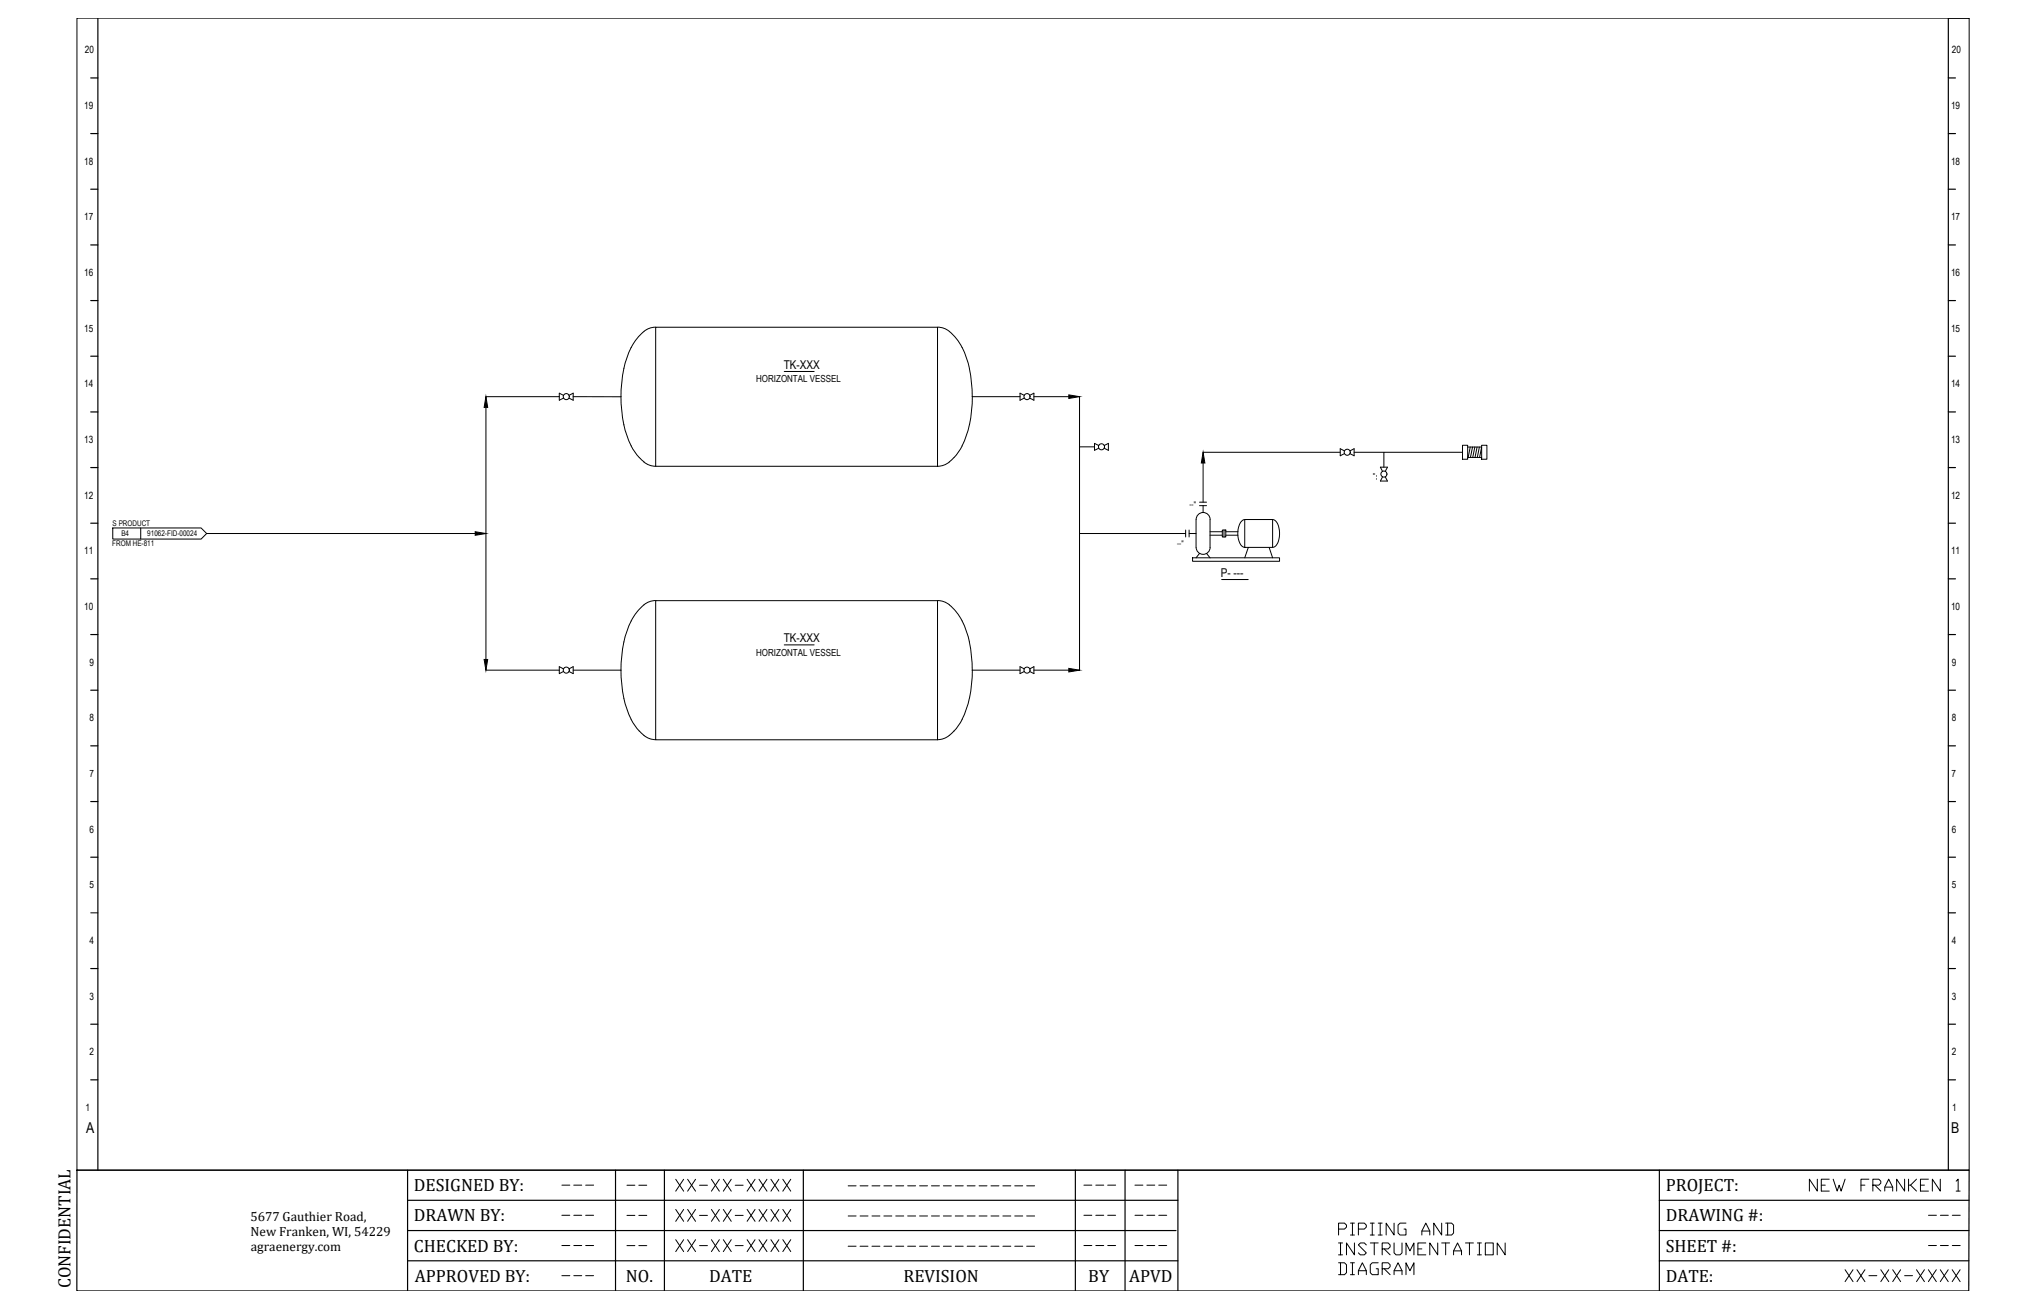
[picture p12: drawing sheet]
<svg xmlns="http://www.w3.org/2000/svg" width="864mm" height="559mm" viewBox="0 0 864 559" stroke-linecap="round" stroke-linejoin="round" font-family="sans-serif">
<defs><g id="words">
<g font-size="7.5">
<text x="176.7" y="508.6">DESIGNED BY:</text>
<text x="711.1" y="508.6">PROJECT:</text>
<text x="176.7" y="521.4">DRAWN BY:</text>
<text x="711.1" y="521.4">DRAWING #:</text>
<text x="176.7" y="534.3">CHECKED BY:</text>
<text x="711.1" y="534.3">SHEET #:</text>
<text x="30.1" y="550" transform="rotate(-90 30.1 550)">CONFIDENTIAL</text>
<text x="177.1" y="547.2">APPROVED BY:</text>
<text x="267.2" y="547.2">NO.</text>
<text x="302.7" y="547.2">DATE</text>
<text x="385.7" y="547.2">REVISION</text>
<text x="464.6" y="547.2">BY</text>
<text x="482.1" y="547.2">APVD</text>
<text x="711.1" y="547.2">DATE:</text>
</g>
<g font-size="6.4">
<text x="36.7" y="483.8">A</text>
<text x="832.9" y="483.8">B</text>
</g>
<g font-size="5.7">
<text x="106.9" y="521.2">5677 Gauthier Road,</text>
<text x="107" y="527.7">New Franken, WI, 54229</text>
<text x="107.1" y="534">agraenergy.com</text>
</g>
<g font-size="5.2">
<text x="334.6" y="157.3">TK-XXX</text>
<text x="521.2" y="246.2">P- ---</text>
<text x="334.6" y="274.1">TK-XXX</text>
</g>
<g font-size="4.3">
<text x="36.3" y="22.8">20</text>
<text x="833.2" y="22.7">20</text>
<text x="36" y="46.5">19</text>
<text x="832.9" y="46.5">19</text>
<text x="36" y="70.3">18</text>
<text x="832.9" y="70.3">18</text>
<text x="36" y="94.1">17</text>
<text x="832.9" y="94.1">17</text>
<text x="36" y="117.8">16</text>
<text x="832.9" y="117.8">16</text>
<text x="36" y="141.6">15</text>
<text x="832.9" y="141.6">15</text>
<text x="36" y="165.4">14</text>
<text x="832.9" y="165.4">14</text>
<text x="36" y="189.1">13</text>
<text x="832.9" y="189.1">13</text>
<text x="36" y="212.9">12</text>
<text x="832.9" y="212.9">12</text>
<text x="36" y="236.6">11</text>
<text x="832.9" y="236.6">11</text>
<text x="36" y="260.4">10</text>
<text x="832.9" y="260.4">10</text>
<text x="38.2" y="284.1">9</text>
<text x="833.2" y="284.1">9</text>
<text x="38.2" y="307.9">8</text>
<text x="833.2" y="307.9">8</text>
<text x="38.1" y="331.7">7</text>
<text x="833.1" y="331.7">7</text>
<text x="38.2" y="355.4">6</text>
<text x="833.2" y="355.4">6</text>
<text x="38.2" y="379.2">5</text>
<text x="833.2" y="379.2">5</text>
<text x="38.3" y="403">4</text>
<text x="833.2" y="403">4</text>
<text x="38.2" y="426.7">3</text>
<text x="833.2" y="426.7">3</text>
<text x="38.2" y="450.5">2</text>
<text x="833.2" y="450.5">2</text>
<text x="36.4" y="474.3">1</text>
<text x="833.4" y="474.3">1</text>
</g>
<g font-size="4.1">
<text x="322.8" y="163.3">HORIZONTAL VESSEL</text>
<text x="322.8" y="280">HORIZONTAL VESSEL</text>
</g>
<g font-size="3.3">
<text x="588.6" y="204.7" transform="rotate(-90 588.6 204.7)">--&quot;</text>
<text x="507.8" y="216.5">--&quot;</text>
<text x="48.1" y="224.6">S PRODUCT</text>
<text x="47.9" y="233">FROM HE-811</text>
<text x="51.8" y="228.8">B4</text>
<text x="62.9" y="228.8">91062-FID-00024</text>
<text x="502.5" y="232.9">--&quot;</text>
</g>
</g></defs>
<g fill="none" stroke="#000" stroke-width=".51">
<path d="M41.8 7.8v491.7M831.7 7.8v491.7M831.8 7.7h8.8M38.7 33.3h3.1M831.7 33.3h3.1M38.7 57h3.1M831.7 57h3.1M38.7 80.8h3.1M831.7 80.8h3.1M38.7 104.6h3.1M831.7 104.6h3.1M38.7 128.3h3.1"/>
<path d="M831.7 128.3h3.1M38.7 152.1h3.1M831.7 152.1h3.1M38.7 175.9h3.1M831.7 175.9h3.1M38.7 199.6h3.1M831.7 199.6h3.1M38.7 223.4h3.1M831.7 223.4h3.1M38.7 247.1h3.1M831.7 247.1h3.1M38.7 270.9h3.1"/>
<path d="M831.7 270.9h3.1M38.7 294.6h3.1M831.7 294.6h3.1M38.7 318.4h3.1M831.7 318.4h3.1M38.7 342.2h3.1M831.7 342.2h3.1M38.7 365.9h3.1M831.7 365.9h3.1M831.7 389.7h3.1M38.7 413.5h3.1M831.7 413.5h3.1"/>
<path d="M38.7 437.2h3.1M831.7 437.2h3.1M38.7 461h3.1M831.7 461h3.1M32.9 499.5h807.7l-.2 51.6h-807.6zM174 499.5v51.6M262.8 499.5v51.6M283.6 499.5v51.6M342.9 499.5v51.6M459.1 499.5v51.6M480.3 499.5v51.6M502.8 499.5v51.6"/>
<path d="M708.4 499.5v51.6M174 512.4h328.8M708.4 512.4h132.2M174 525.3h328M174 538.2h328.8M708.4 525.3h132.1M708.4 538.2h132.1"/>
</g>
<g fill="none" stroke="#000" stroke-width=".43">
<path d="M32.9 7.7h807.7v491.8h-807.7zM279.9 139.7h120.3v59.4h-120.3zM279.9 139.7a9.7 9.7 0 0 0-7.8 4.5 40.4 40.4 0 0 0-7 25.1M400.2 139.7a9.7 9.7 0 0 1 7.8 4.5l2.7 4.2M334.8 158.6h12.8M410.7 148.3a47.1 47.1 0 0 1 4.3 21M207.4 173.9v107.6M207.4 169.3h31.4M240.6 168.8l-1.8-.9v3l1.8-1M242.9 168.8l1.8-.9v3l-1.8-1M244.7 169.3l20.3 .1M265.1 169.4a41.1 41.1 0 0 0 6.8 24.8l1.8 1.9a8.2 8.2 0 0 0 6.2 3"/>
<path d="M415 169.3h20.4M415.1 169.4l-.3 5.4-1 6.6M437.3 168.8l-1.9-.9v3l1.9-1M439.5 168.8l1.9-.9v3l-1.9-1M441.4 169.3h14.9M460.8 169.3v116.8M410.7 190.3a17.1 17.1 0 0 1-8.5 8.5l-2 .3M413.8 181.3l-1.2 4.6-1.9 4.4M460.8 190.8h6.4M469.1 190.2l-1.9-.9v2.9l1.9-.9M471.3 190.2l1.9-.9v2.9l-1.9-.9M513.6 197.7v16.7"/>
<path d="M513.6 193.1h58.5M574 192.5l-1.9-.9v3l1.9-1M576.2 192.5l1.9-.9v3l-1.9-1M578.1 193.1h46.2M590.8 193.1v6.3M624.3 190.1h2.2v5.9h-2.2zM626.5 190.8h6l-.9 4.5M626.5 195.3h6M627.6 190.8l-.9 4.5M628.6 190.8l-.9 4.5M629.6 190.8l-.9 4.5M630.6 190.8l-.9 4.5"/>
<path d="M631.5 190.8l-.9 4.5M632.5 190.1h2.2v5.9h-2.2zM512.1 215.9h3M512.1 214.4h3M513.6 215.9v2.9M590.2 201.3l-.9-1.9h3l-.9 1.9M590.2 203.5l-.9 1.9h3l-.9-1.9M48.1 225.4h37.8l2.3 2.4-2.3 2.3h-37.8zM60.1 225.4v4.7M88.2 227.8h119.2M460.8 227.8h45.3M506.1 226.3v2.9"/>
<path d="M507.6 227.8h3M507.6 226.3v2.9M509.1 238.1h37.1v1.5h-37.1zM510.6 221.8v11.9M510.6 221.8a2.98 2.98 0 0 1 3-3 2.98 2.98 0 0 1 3 3M510.6 233.7a2.98 2.98 0 0 0 3 2.9 2.98 2.98 0 0 0 3-2.9M512.1 236.3l-1.5 1.8M515.1 236.3l1.5 1.8M516.6 227h5.2M516.6 228.5h5.2M516.6 221.8v11.9M521.8 226.3h1.5v2.9h-1.5z"/>
<path d="M522.5 226.3v2.9M523.3 227h5.2M523.3 228.5h5.2M531.4 221.8a5.8 5.8 0 0 0-3 6.4 5.4 5.4 0 0 0 3 5.5M531.4 221.8h11.9v11.9h-11.9zM532.9 233.7l-1.5 4.4M541.8 233.7l1.5 4.4M543.3 221.8a4.4 4.4 0 0 1 2.8 4.5 7 7 0 0 1-2.3 7.3l-.5 .1M279.9 256.4h120.3v59.4h-120.3zM279.9 256.4a9.7 9.7 0 0 0-7.8 4.6 40.7 40.7 0 0 0-7 25.1h-20.4M400.2 256.4a9.7 9.7 0 0 1 7.8 4.6l2.7 4.1M521.5 247.4h11.3"/>
<path d="M334.8 275.3h12.8M410.7 265.1a47.1 47.1 0 0 1 4.3 21h20.4M207.4 286.1h31.4M240.6 285.5l-1.8-.9v3l1.8-1M242.9 285.5l1.8-.9v3l-1.8-1M265.1 286.1a41.1 41.1 0 0 0 6.8 24.8l1.8 2a8.4 8.4 0 0 0 6.2 2.9M413.8 298.1l-1.2 4.6-1.9 4.4M415.1 286.1l-.3 5.5-1 6.5M437.3 285.5l-1.9-.9v3l1.9-1M439.5 285.5l1.9-.9v3l-1.9-1M441.4 286.1h14.9M410.7 307.1a16.7 16.7 0 0 1-8.5 8.4l-2 .3"/>
<path d="M38.7 389.7h3.1M239.9 505.9h3.3M239.9 518.8h3.3M244.9 505.9h3.4M244.9 518.8h3.4M250 505.9h3.4M250 518.8h3.4M267.6 506h3.4M267.6 518.8h3.4M272.7 506h3.4M272.7 518.8h3.4M288.5 516.3l3.3 5.1"/>
<path d="M288.5 503.4l3.3 5.1M291.8 516.3l-3.3 5.1M291.8 503.4l-3.3 5.1M293.5 516.3l3.4 5.1M293.5 503.4l3.4 5.1M296.9 516.3l-3.4 5.1M296.9 503.4l-3.4 5.1M298.6 506h3.4M298.6 518.8h3.4M303.7 516.3l3.4 5.1M303.7 503.4l3.4 5.1M307.1 516.3l-3.4 5.1"/>
<path d="M307.1 503.4l-3.4 5.1M308.8 516.3l3.4 5.1M308.8 503.4l3.4 5.1M312.2 516.3l-3.4 5.1M312.2 503.4l-3.4 5.1M313.9 506h3.3M313.9 518.8h3.3M318.9 516.3l3.4 5.1M318.9 503.4l3.4 5.1M322.3 516.3l-3.4 5.1M322.3 503.4l-3.4 5.1M324 516.3l3.4 5.1"/>
<path d="M324 503.4l3.4 5.1M327.4 516.3l-3.4 5.1M327.4 503.4l-3.4 5.1M329.1 516.3l3.4 5.1M329.1 503.4l3.4 5.1M332.5 516.3l-3.4 5.1M332.5 503.4l-3.4 5.1M334.2 516.3l3.4 5.1M334.2 503.4l3.4 5.1M337.6 516.3l-3.4 5.1M337.6 503.4l-3.4 5.1M362.1 519.1h3.4"/>
<path d="M362.1 506.2h3.4M367.2 519.1h3.3M367.2 506.2h3.3M372.2 519.1h3.4M372.2 506.2h3.4M377.3 519.1h3.4M377.3 506.2h3.4M382.4 519.1h3.4M382.4 506.2h3.4M387.5 519.1h3.4M387.5 506.2h3.4M392.6 519.1h3.3"/>
<path d="M392.6 506.2h3.3M397.6 519.1h3.4M397.6 506.2h3.4M402.7 519.1h3.4M402.7 506.2h3.4M407.8 519.1h3.4M407.8 506.2h3.4M412.9 519.1h3.4M412.9 506.2h3.4M418 519.1h3.3M418 506.2h3.3M423 519.1h3.4"/>
<path d="M423 506.2h3.4M428.1 519.1h3.4M428.1 506.2h3.4M433.2 519.1h3.4M433.2 506.2h3.4M438.3 519.1h3.4M438.3 506.2h3.4M462.7 505.9h3.4M462.7 518.8h3.4M467.8 505.9h3.4M467.8 518.8h3.4M472.9 505.9h3.3"/>
<path d="M472.9 518.8h3.3M484.5 505.9h3.4M484.5 518.8h3.4M489.6 505.9h3.4M489.6 518.8h3.4M494.7 505.9h3.4M494.7 518.8h3.4M775.8 503.4v5.1l-3.4-5.1v5.1M777.5 505.9h1.7M780.9 503.4h-3.4v5.1h3.4M782.6 503.4l1.7 5.1 .8-2.6 .9 2.6 1.7-5.1M794.4 505.9h1.7"/>
<path d="M797.8 503.4h-3.4v5.1M799.5 505.9h2.5l.9-.8v-.9l-.9-.8h-2.5v5.1M800.4 505.9l2.5 2.6M804.6 508.5v-1.7l1.7-3.4 1.7 3.4v1.7M804.6 506.8h3.4M813.1 503.4v5.1l-3.4-5.1v5.1M814.7 503.4v5.1M815.6 505.9l2.5 2.6M818.1 503.4l-2.5 2.5h-.9M819.8 505.9h1.7M823.2 503.4h-3.4v5.1h3.4M823.3 518.8h3.3"/>
<path d="M828.3 503.4v5.1l-3.4-5.1v5.1M828.3 518.8h3.4M833.4 518.8h3.4M835.1 504.2l.8-.8v5.1M835.1 508.5h1.7M239.9 531.7h3.3M244.9 531.7h3.4M250 531.7h3.4M267.6 531.7h3.4M272.7 531.7h3.4M288.5 529.2l3.3 5.1M291.8 529.2l-3.3 5.1"/>
<path d="M293.5 529.2l3.4 5.1M296.9 529.2l-3.4 5.1M298.6 531.7h3.4M303.7 529.2l3.4 5.1M307.1 529.2l-3.4 5.1M308.8 529.2l3.4 5.1M312.2 529.2l-3.4 5.1M313.9 531.7h3.3M318.9 529.2l3.4 5.1M322.3 529.2l-3.4 5.1M324 529.2l3.4 5.1M327.4 529.2l-3.4 5.1"/>
<path d="M329.1 529.2l3.4 5.1M332.5 529.2l-3.4 5.1M334.2 529.2l3.4 5.1M337.6 529.2l-3.4 5.1M362.1 532h3.4M367.2 532h3.3M372.2 532h3.4M377.3 532h3.4M382.4 532h3.4M387.5 532h3.4M392.6 532h3.3M397.6 532h3.4"/>
<path d="M402.7 532h3.4M407.8 532h3.4M412.9 532h3.4M418 532h3.3M423 532h3.4M428.1 532h3.4M433.2 532h3.4M438.3 532h3.4M462.7 531.7h3.4M467.8 531.7h3.4M472.9 531.7h3.3M484.5 531.7h3.4"/>
<path d="M489.6 531.7h3.4M494.7 531.7h3.4M571.4 524.7h2.6l.8-.9v-.8l-.8-.9h-2.6v5.1M571.4 539.1h2.6l.8 .8v3.4l-.8 .9h-2.6M571.4 530.6h1.7M571.4 535.7h1.7M572.3 530.6v5.1M572.3 539.1v5.1M576.5 522.1h1.7M576.5 527.2h1.7M576.5 539.1h1.7M577.3 522.1v5.1"/>
<path d="M577.3 539.1v5.1M578.2 530.6v5.1l-3.4-5.1v5.1M579.9 524.7h2.5l.9-.9v-.8l-.9-.9h-2.5v5.1M583.3 531.5l-.9-.9h-1.7l-.8 .9 3.4 3.3-.9 .9h-1.7l-.8-.9M585 522.1h1.7M585 527.2h1.7M585 530.6h3.3M585.8 522.1v5.1M586.7 530.6v5.1M588.3 539.1h-2.5l-.8 .8v3.4l.8 .9h2.5v-2.6h-.8M588.3 522.1h1.7M588.3 527.2h1.7"/>
<path d="M589.2 522.1v5.1M590 533.1h2.6l.8-.8v-.8l-.8-.9h-2.6v5.1M590.9 533.1l2.5 2.6M595.1 522.1v5.1l-3.4-5.1v5.1M595.1 530.6v4.2l.9 .9h1.7l.8-.9v-4.2M600.2 522.1h-2.5l-.9 .9v3.4l.9 .8h2.5v-2.5h-.8M600.2 535.7v-5.1l1.7 3.4 1.7-3.4v5.1M605.3 533.1h1.7M607 527.2v-1.7l1.7-3.4 1.7 3.4v1.7M607 525.5h3.4M608.7 530.6h-3.4v5.1h3.4M613.7 530.6v5.1l-3.3-5.1v5.1"/>
<path d="M615.4 522.1v5.1l-3.3-5.1v5.1M615.4 530.6h3.4M617.1 522.1h2.6l.8 .9v3.4l-.8 .8h-2.6M617.1 530.6v5.1M618 522.1v5.1M620.5 535.7v-1.7l1.7-3.4 1.7 3.4v1.7M620.5 534h3.4M625.6 530.6h3.4M627.3 530.6v5.1M630.7 530.6h1.7M630.7 535.7h1.7M631.5 530.6v5.1"/>
<path d="M634.1 530.6h3.4v5.1h-3.4zM642.5 530.6v5.1l-3.4-5.1v5.1M823.3 531.7h3.3M828.3 531.7h3.4M833.4 531.7h3.4M239.9 544.6h3.3M244.9 544.6h3.4M250 544.6h3.4M576.5 544.2h1.7M579.9 544.2v-1.7l1.7-3.4 1.7 3.4v1.7M579.9 542.5h3.4M590 541.6h2.6l.8-.8v-.9l-.8-.8h-2.6v5.1"/>
<path d="M590.9 541.6l2.5 2.6M595.1 544.2v-1.7l1.7-3.4 1.7 3.4v1.7M595.1 542.5h3.4M600.2 544.2v-5.1l1.7 3.4 1.7-3.4v5.1M787.7 542l3.3 5.1M791 542l-3.3 5.1M792.7 542l3.4 5.1M796.1 542l-3.4 5.1M797.8 544.6h3.4M802.9 542l3.4 5.1M806.3 542l-3.4 5.1M808 542l3.4 5.1"/>
<path d="M811.4 542l-3.4 5.1M813.1 544.6h3.3M818.1 542l3.4 5.1M821.5 542l-3.4 5.1M823.2 542l3.4 5.1M826.6 542l-3.4 5.1M828.3 542l3.4 5.1M831.7 542l-3.4 5.1M833.4 542l3.4 5.1M836.8 542l-3.4 5.1"/>
<circle cx="241.7" cy="169.3" r="1.29"/>
<circle cx="438.4" cy="169.3" r="1.29"/>
<circle cx="470.2" cy="190.7" r="1.29"/>
<circle cx="575.1" cy="193.1" r="1.29"/>
<circle cx="590.8" cy="202.4" r="1.29"/>
<circle cx="241.7" cy="286.1" r="1.29"/>
<circle cx="438.4" cy="286.1" r="1.29"/>
</g>
<path d="M207.4 169.3l.8 4.6h-1.5zM456.3 168.6l4.5 .7-4.5 .8zM513.6 193.1l.7 4.6h-1.5zM202.9 227l4.5 .8-4.5 .7zM206.7 281.5h1.5l-.8 4.6zM456.3 285.3l4.5 .8-4.5 .8z" fill="#000" stroke="#000" stroke-width=".43"/>
<use href="#words"/>
</svg>
